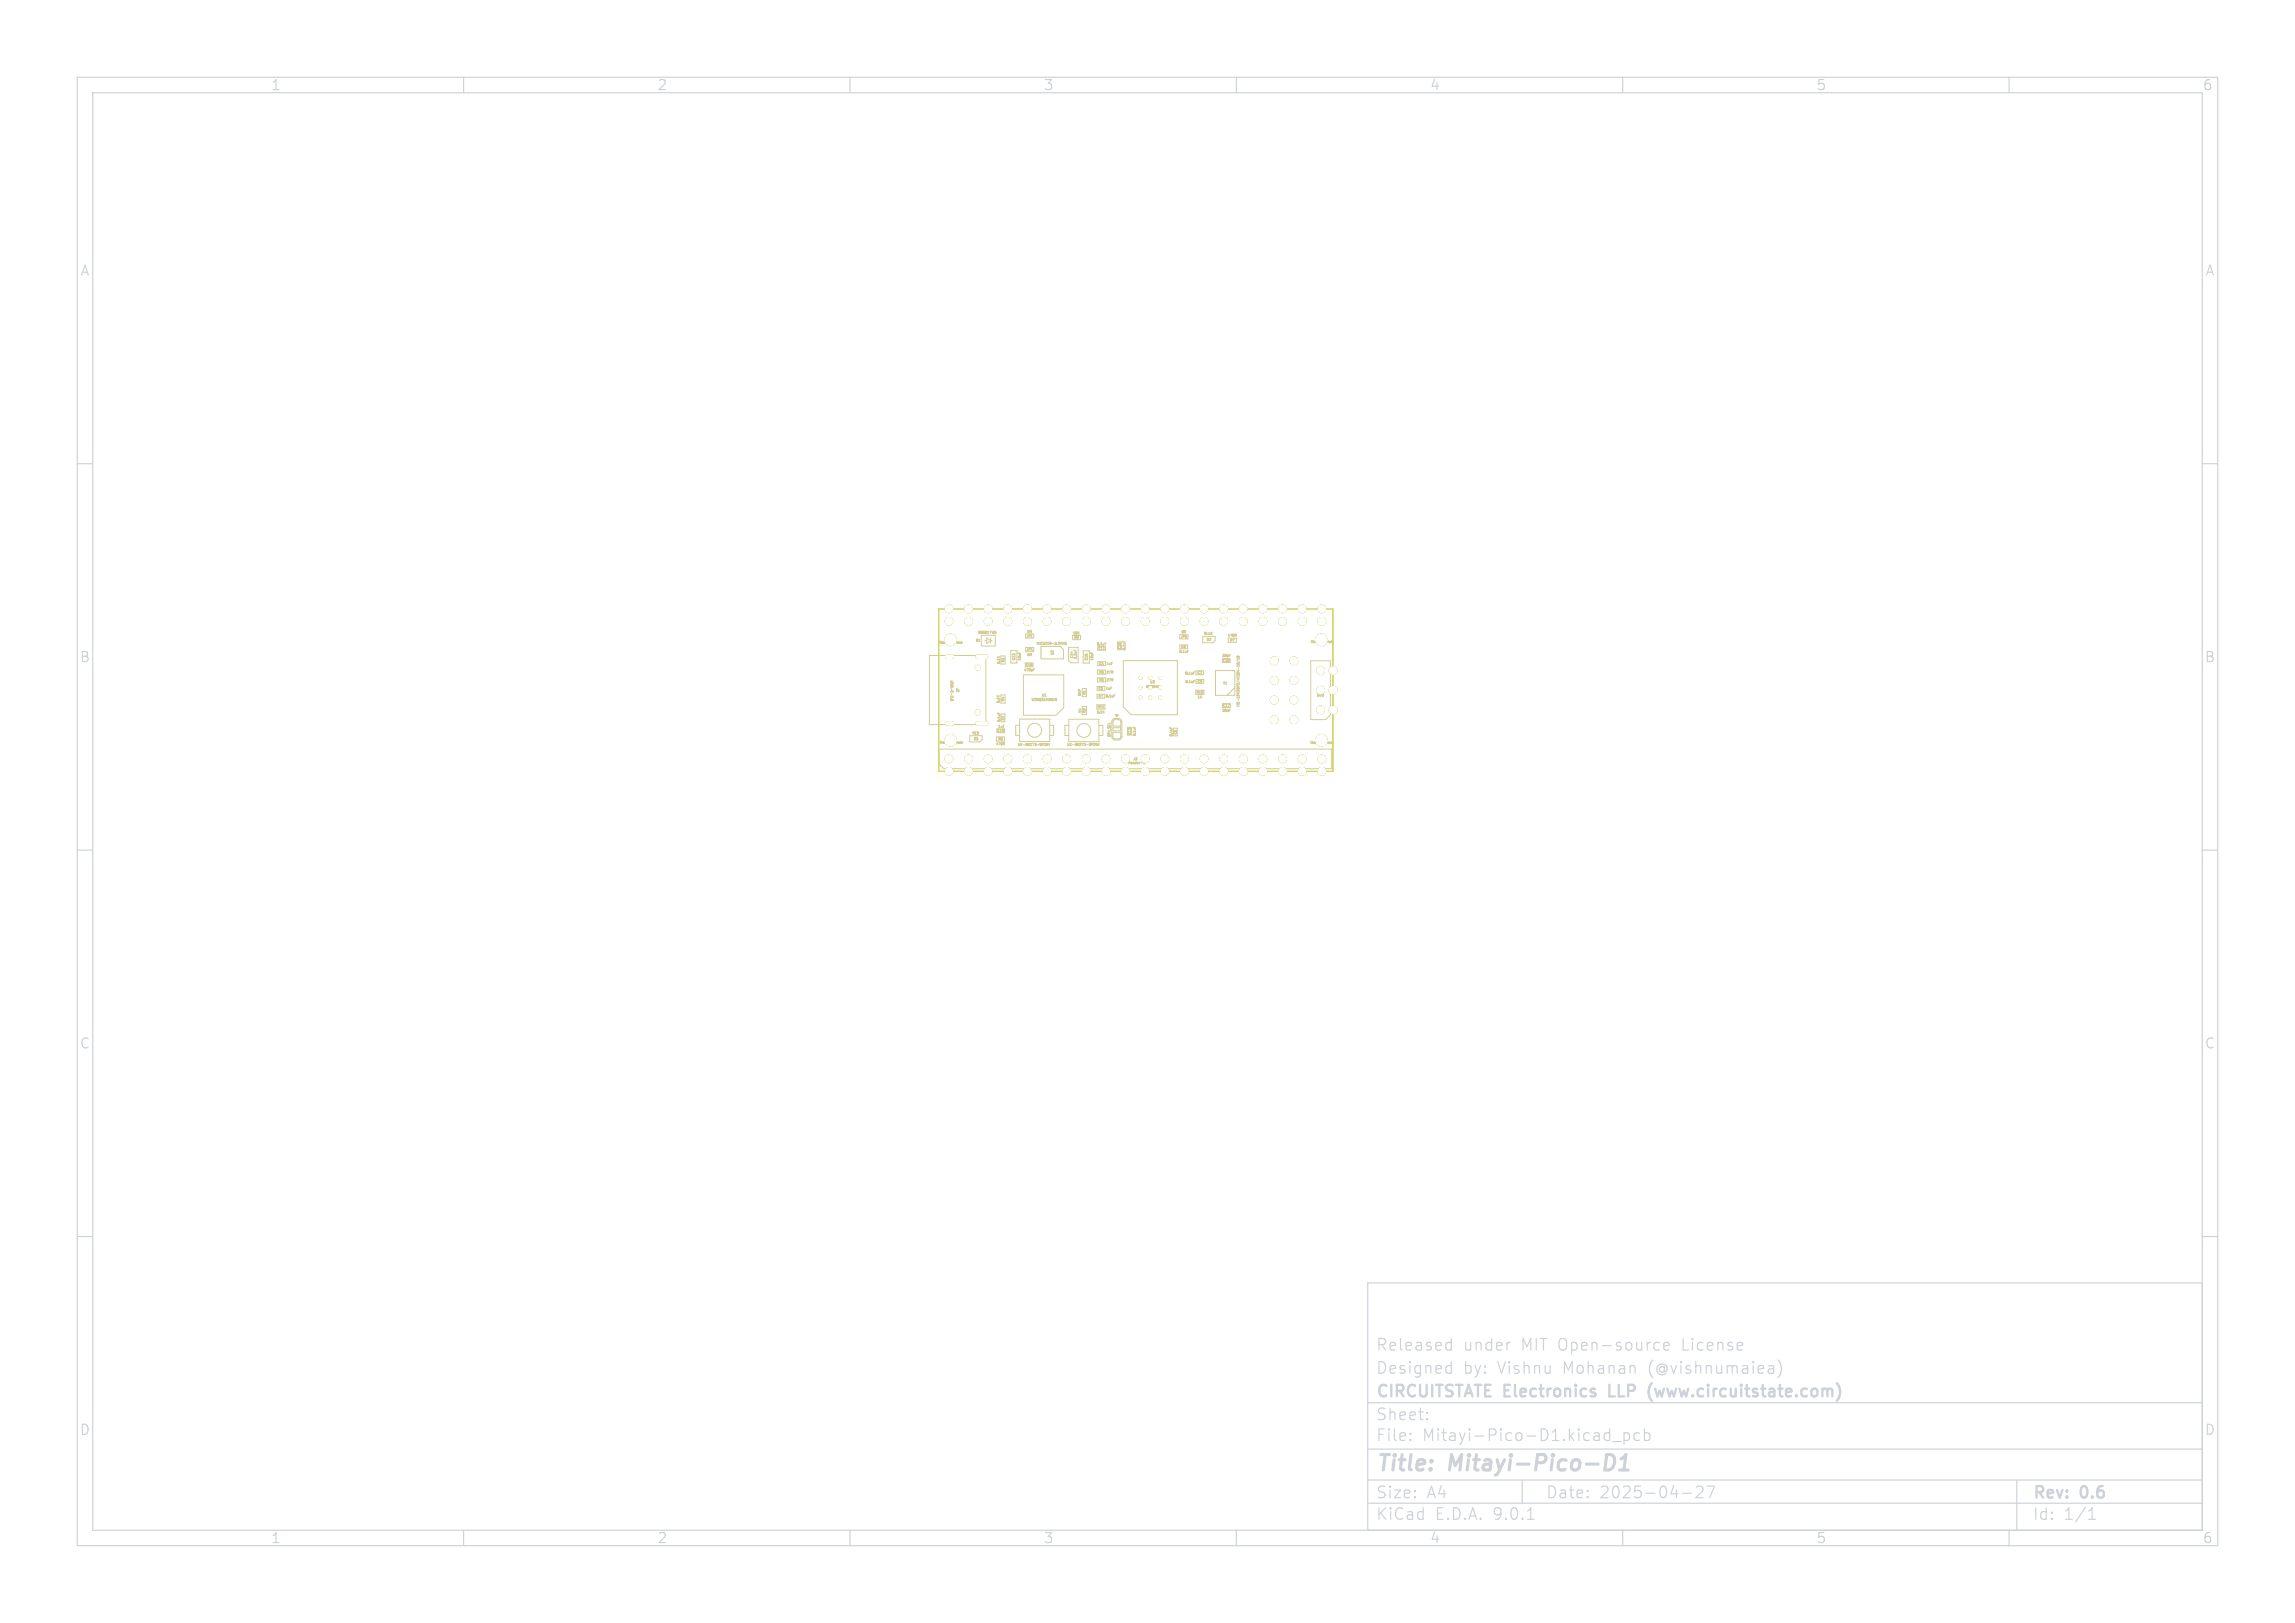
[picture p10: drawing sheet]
<svg xmlns="http://www.w3.org/2000/svg" width="297mm" height="210mm" viewBox="0 0 297 210" stroke-linecap="round" stroke-linejoin="round" font-family="sans-serif">
<defs><g id="words">
<g font-size="2.8" fill="#cdd1da">
<text x="178" y="190.9">Title:</text>
<text x="187.7" y="190.9">Mitayi-Pico-D1</text>
</g>
<g font-size="2.1" fill="#cdd1da">
<text x="178" y="178">Designed</text>
<text x="178" y="175">Released</text>
<text x="189.4" y="178">by:</text>
<text x="189.4" y="175">under</text>
<text x="193.9" y="178">Vishnu</text>
<text x="196.9" y="175">MIT Open-source</text>
<text x="202.5" y="178">Mohanan</text>
<text x="213.6" y="178">(@vishnumaiea)</text>
<text x="218" y="175">License</text>
<text x="178" y="184">Sheet:</text>
<text x="178" y="181.2">CIRCUITSTATE Electronics</text>
<text x="208.9" y="181.2">LLP</text>
<text x="214.6" y="181.2">(www.circuitstate.com)</text>
<text x="178" y="186.7">File:</text>
<text x="184.1" y="186.7">Mitayi-Pico-D1.kicad_pcb</text>
<text x="178" y="196.9">KiCad</text>
<text x="178" y="194.1">Size:</text>
<text x="184.7" y="194.1">A4</text>
<text x="185.7" y="196.9">E.D.A.</text>
<text x="193.3" y="196.9">9.0.1</text>
<text x="200" y="194.1">Date:</text>
<text x="207" y="194.1">2025-04-27</text>
<text x="263" y="194.3">Rev:</text>
<text x="263" y="196.9">Id:</text>
<text x="267.1" y="196.9">1/1</text>
<text x="269.4" y="194.3">0.6</text>
</g>
<g font-size="1.8" fill="#cdd1da">
<text x="35" y="11.9">1</text>
<text x="85" y="11.9">2</text>
<text x="135" y="11.9">3</text>
<text x="185" y="11.9">4</text>
<text x="235" y="11.9">5</text>
<text x="285" y="11.9">6</text>
<text x="10.3" y="35.9">A</text>
<text x="285.4" y="35.9">A</text>
<text x="10.3" y="85.9">B</text>
<text x="285.3" y="85.9">B</text>
<text x="10.3" y="135.9">C</text>
<text x="285.3" y="135.9">C</text>
<text x="10.3" y="185.9">D</text>
<text x="285.3" y="185.9">D</text>
<text x="35" y="199.9">1</text>
<text x="85" y="199.9">2</text>
<text x="135" y="199.9">3</text>
<text x="185" y="199.9">4</text>
<text x="235" y="199.9">5</text>
<text x="285" y="199.9">6</text>
</g>
<g font-size=".4" fill="#d2cc95">
<text x="121.5" y="83.4">MountingHole</text>
<text x="126.2" y="83.1">D1</text>
<text x="126.5" y="82.1">BS5817WS</text>
<text x="132.8" y="82.6">JP1</text>
<text x="132.9" y="82">0R</text>
<text x="134.1" y="83.5">MIC5219-3.3YM5</text>
<text x="138.8" y="82.2">10K</text>
<text x="138.9" y="82.8">R9</text>
<text x="141.9" y="83.6">0.1uF</text>
<text x="152.7" y="82.7">JP5</text>
<text x="152.8" y="84">C8</text>
<text x="152.8" y="82">0R</text>
<text x="155.8" y="82.2">BLUE</text>
<text x="156.1" y="83">D2</text>
<text x="158.8" y="82.5">470R</text>
<text x="159.1" y="83.1">R7</text>
<text x="169.6" y="83.3">MountingHole</text>
<text x="122.9" y="88" transform="rotate(90 122.9 88)">USB-C-2.0</text>
<text x="123.7" y="89" transform="rotate(90 123.7 89)">J2</text>
<text x="129.5" y="86" transform="rotate(-90 129.5 86)">5.1K</text>
<text x="130.1" y="85.8" transform="rotate(-90 130.1 85.8)">R3</text>
<text x="131.5" y="85.5" transform="rotate(-90 131.5 85.5)">C13</text>
<text x="132.2" y="85.5" transform="rotate(-90 132.2 85.5)">10uF</text>
<text x="132.5" y="86.9">470pF</text>
<text x="132.7" y="86.3">C16</text>
<text x="132.8" y="84.3">JP4</text>
<text x="132.9" y="85">0R</text>
<text x="136.4" y="84.8" transform="rotate(-90 136.4 84.8)">U2</text>
<text x="138.9" y="85.2" transform="rotate(-90 138.9 85.2)">C14</text>
<text x="139.4" y="85.4" transform="rotate(-90 139.4 85.4)">2.2uF</text>
<text x="140.6" y="90" transform="rotate(-90 140.6 90)">R1</text>
<text x="140.8" y="85.5" transform="rotate(-90 140.8 85.5)">C15</text>
<text x="141.6" y="85.5" transform="rotate(-90 141.6 85.5)">10uF</text>
<text x="142.1" y="84.2">C11</text>
<text x="142.1" y="89.3">C5</text>
<text x="142.2" y="87.2">R6</text>
<text x="142.2" y="88.2">R5</text>
<text x="142.2" y="86.1">C4</text>
<text x="143" y="89.3">1uF</text>
<text x="143.1" y="86.1">1uF</text>
<text x="143.1" y="88.3">27R</text>
<text x="143.1" y="87.3">27R</text>
<text x="145.1" y="84.1" transform="rotate(-90 145.1 84.1)">C10</text>
<text x="145.7" y="84.2" transform="rotate(-90 145.7 84.2)">0.1uF</text>
<text x="148.8" y="88.5">U3</text>
<text x="152.5" y="84.6">0.1uF</text>
<text x="153.3" y="87.4">0.1uF</text>
<text x="153.3" y="88.5">0.1uF</text>
<text x="154.8" y="89.8">R10</text>
<text x="154.9" y="87.3">C2</text>
<text x="154.9" y="88.4">C9</text>
<text x="158.1" y="85.1">30pF</text>
<text x="158.2" y="85.7">C18</text>
<text x="158.2" y="88.7">Y1</text>
<text x="170.6" y="89.7">J5</text>
<text x="125.8" y="95.1">RED</text>
<text x="125.9" y="95.9">D3</text>
<text x="129" y="94.8">C19</text>
<text x="129.1" y="95.9">R8</text>
<text x="129.1" y="94.3">1uF</text>
<text x="129.4" y="91" transform="rotate(-90 129.4 91)">5.1K</text>
<text x="129.5" y="93.5" transform="rotate(-90 129.5 93.5)">0.1uF</text>
<text x="130.1" y="90.8" transform="rotate(-90 130.1 90.8)">R4</text>
<text x="130.1" y="93.3" transform="rotate(-90 130.1 93.3)">C1</text>
<text x="133.4" y="90.8">W25Q32JVSSIQ</text>
<text x="134.8" y="90.2">U1</text>
<text x="140" y="90.2" transform="rotate(-90 140 90.2)">DNP</text>
<text x="140" y="92.3" transform="rotate(-90 140 92.3)">1K</text>
<text x="140.6" y="92.3" transform="rotate(-90 140.6 92.3)">R2</text>
<text x="141.9" y="92.4">5.1K</text>
<text x="142" y="91.7">R11</text>
<text x="142.1" y="90.4">C7</text>
<text x="143" y="90.3">0.1uF</text>
<text x="143.8" y="95.4" transform="rotate(-90 143.8 95.4)">BTN_SEL</text>
<text x="146.4" y="95.1" transform="rotate(-90 146.4 95.1)">C12</text>
<text x="147.1" y="95.3" transform="rotate(-90 147.1 95.3)">0.1uF</text>
<text x="151.8" y="95.4" transform="rotate(-90 151.8 95.4)">0.1uF</text>
<text x="152.4" y="95.1" transform="rotate(-90 152.4 95.1)">C6</text>
<text x="154.9" y="90.5">1K</text>
<text x="158.1" y="92.2">30pF</text>
<text x="158.2" y="91.6">C17</text>
<text x="160.5" y="91.6" transform="rotate(-90 160.5 91.6)">YIC-12M20P2/XT324-10/10</text>
<text x="170.4" y="90.2">SWD</text>
<text x="121.5" y="96.3">MountingHole</text>
<text x="128.8" y="96.5">470R</text>
<text x="131.6" y="96.6">UK-B0273-SP25Y</text>
<text x="138" y="96.6">UK-B0273-SP25Y</text>
<text x="145.9" y="99">Header-1</text>
<text x="146.6" y="98.5">J3</text>
<text x="169.5" y="96.3">MountingHole</text>
</g>
<text font-size=".4" fill="#fff" x="148.2" y="89.1">RP2040</text>
</g></defs>
<g fill="none" stroke="#cdd1da" stroke-width=".15">
<path d="M10 10h277v190h-277zM12 12h273v186h-273zM60 10v2M110 10v2M160 10v2M210 10v2M260 10v2M10 60h2M285 60h2M10 110h2M285 110h2M10 160h2"/>
<path d="M177 166h108v32h-108zM187.4 176.7l.4 .1M187.4 173.7l.4 .1M187.8 173.2v1.5M187.8 176.2v1.5M187.8 177.6l-.4 .1M187.8 174.6l-.4 .1M195.3 173.7h.2M214.3 173.7l.4 .1M214.7 174.6l-.4 .1M215.3 174.2l.7-.1v-.3l-.5-.1-.2 .2 .1 .7 .1 .1 .5-.1M229.3 176.7l.2 .2v.8"/>
<path d="M229.5 177.1h-.1M229.5 177.6l-.1 .1M230.1 176a1.72 1.72 0 0 1 0 2.3M285 160h2M60 198v2M110 198v2M160 198v2M177 194.5h108M177 191.5h108M177 187.5h108M177 181.5h108M182.5 186.3h.1l-.1 .1"/>
<path d="M182.5 186.3v.1M182.5 185.5v.1M182.5 185.5h.1l-.1 .1M184.7 183.6v.1M184.7 183.6h-.1l.1 .1M184.7 182.8v.1M184.7 182.8h-.1l.1 .1M197 191.5v3M197.7 196.6h.8M208.2 185.4l.1 .1M208.3 184.9v1.5M208.3 186.3l-.1 .1"/>
<path d="M208.7 186.5h1.1M210 198v2M210.2 185.4v1.5M210.2 185.5l.4-.1 .3 .3v.4l-.2 .2-.1 .1-.4-.1M212.2 185.5l-.5-.1-.2 .3v.4l.1 .2 .1 .1 .5-.1M212.8 185.5l.4-.1 .3 .3v.4l-.1 .2-.2 .1-.4-.1M212.8 184.9v1.5M217.7 193.2h1.2M219.5 192.4l.2-.1h.4a.41 .41 0 0 1 .2 .6l-.8 .9h.9M220.9 192.3h1l-.7 1.5M260 198v2M261 191.5v6.5"/>
<path d="M270.3 196.6h.9M270.3 195.5l.4-.4v1.5"/>
</g>
<path d="M207.9 188.2h.5a.97 .97 0 0 1 .4 1.5 .9 .9 0 0 1-1.1 .5zM209.6 190.2h1.1M209.8 188.8l.6-.6-.2 2" fill="none" stroke="#cdd1da" stroke-width=".4"/>
<path d="M208.3 179.2v1.5h.7M213.7 179l-.2 .4M238.1 179.6v.4v.6M213.5 180.8l.3 .5" fill="none" stroke="#cdd1da" stroke-width=".3"/>
<g fill="none" stroke="#d2cc95" stroke-width=".13">
<path d="M120.3 84.8h7.3v9h-7.3zM121.5 96.9h50.8v2.6h-50.1l-.7-.7zM122.8 95.4v.3M122.8 95.6h.1M122.8 82.4v.3M122.8 82.5h.2M122.9 95.4v.3M123 82.4v.3M123 90.4h.1M123.1 90.5v.1M123.1 90.6h.1M123.1 95.7h.1"/>
<path d="M123.1 95.5l.1-.1v.3M123.1 90.4h.1M123.1 90.6h.2M123.1 90.5h.1M123.1 90.5h.2M123.2 82.4l-.1 .2h.2M123.2 82.5v.2M123.3 90.5h.1M123.3 90.5v.1M123.3 90.6h.1M123.3 90.1v.1l-.3-.2v.2M124.2 83l.1 .3"/>
<path d="M124.3 95.9v.3M124.4 83.2l.1-.1h-.1v.2h.1M124.4 96.1l.1-.1h-.1v.2h.1M125.5 95.2h1.6v.5l-.3 .3h-1.3zM126.7 83h.1M127 82.2h1.8v1.4h-1.8zM127.4 82.9h.3M127.7 82.6l.5 .3-.5 .4zM128.2 82.9h.2M128.2 82.6v.7M128.8 81.8h.1M128.8 81.7h.1"/>
<path d="M128.9 82h-.1M128.9 81.8v.1M128.9 81.9v.1M128.9 81.9h.1M129 95.4h1v.5h-1zM129 94.3h1v.5h-1zM129 90l.2 .2M129.1 85l.1 .1M129.1 92.2v.2M129.2 92.3v.1M129.3 90l-.2 .1M129.4 85l-.2 .1"/>
<path d="M129.5 89.9h.6v1.1h-.6zM129.5 84.9h.6v1h-.6zM129.5 92.4h.6v1h-.6zM129.9 96.3l.1 .1M129.9 96.1v.2M129.9 92.7v.1M130.8 84.2h.8v1.6h-.8zM131.8 84.4v.2M131.9 84.5v.1M132 93.9h-.6v1.3h.6M132 93.1h3.9v2.9h-3.9zM132.4 87.3h5.3v4.3l-1 1h-4.3z"/>
<path d="M132.7 85.8h1v.5h-1zM132.7 82h1.1v.6h-1.1zM132.7 83.8h1.1v.5h-1.1zM133.4 82.5h.2M133.7 86.7h.1M133.7 86.5h.2M134.7 83.7h2.5l.4 .4v1.2h-2.9zM135.2 96.2l.1 .1-.2 .2h.2M135.2 90.1h.2M135.6 96.3h.1M135.6 96.2h-.1l-.1 .1h.2M135.6 96.3v.2h-.2"/>
<path d="M135.7 96.2l.1 .1M135.8 96.3v.2M135.9 93.9h.4v1.3h-.4M135.9 96.2l-.1 .1M136.7 90.6l.1 .1M136.7 90.4v.1v.2M137.5 83.4v-.3l.1 .2 .1-.2v.3M137.8 83.2h.1M137.8 83.2h.2v.1l-.2 .1M138 83.1h-.2v.1M138.3 83.8h1.2v2h-.9l-.3-.3zM138.3 93.9h-.5v1.3h.5"/>
<path d="M138.3 93.1h3.9v2.9h-3.9zM138.7 84.3v.2M138.8 82.2h1v.6h-1zM139 84.1v.1M139.1 84.1v.1M139.6 81.9l.1 .2M139.7 81.8l-.2 .1M140.1 91.4h.5v1.1h-.5zM140.1 89.1h.5v1h-.5zM140.2 84.2h.8v1.6h-.8zM140.5 89.4v.2M141.1 84.4v.1"/>
<path d="M141.3 84.4v.1M141.6 96.2h.1M141.7 96.3l-.2 .2h.2M141.7 96.2v.1M141.8 96.5h.2M141.9 96.3h-.1M141.9 96.3h.1v.2M141.9 91.2h1.1v.5h-1.1zM142 89.8h1v.5h-1zM142 88.8h1v.5h-1zM142 96.5h.1M142 96.2h-.1l-.1 .1"/>
<path d="M142 86.7h1.1v.5h-1.1zM142 87.7h1.1v.5h-1.1zM142.1 85.6h1v.5h-1zM142.1 83.6h1v.5h-1zM142.1 96.2l.1 .1M142.2 96.3v.2M142.2 93.9h.5v1.3h-.5M142.3 96.2l-.1 .1M142.7 91.6h.1M142.8 84h.1M142.8 92.1l.1 .2M142.9 92l-.2 .1"/>
<path d="M143 83.3h.1M143 83.2h.1M144 94.2h1v.4h-1zM144 94.8h1v.7l-.2 .1-.7-.1-.1-.2zM144.1 93.2l.2-.1 .6 .1 .1 .2v.6h-1v-.6zM144.2 90h.1M144.2 89.9h.1M144.6 83.1h.5v1h-.5zM145.2 93.4a.45 .45 0 0 0-.5-.4h-.4a.45 .45 0 0 0-.4 .4v1.9a.45 .45 0 0 0 .4 .5h.4a.45 .45 0 0 0 .5-.5M145.2 93.4v1.9M145.3 82.9v.2M145.4 85.5h7v7h-6l-1-1z"/>
<path d="M145.5 83v.1M145.9 94.1h.5v1h-.5zM146.6 94v.2M146.8 94.1v.1M147.6 98.7h.2M148 98.8h.2M148 98.6l.1-.1v.3M149.9 88.7h.1M149.9 89h.1M150 88.7h.1M150 88.7v.3M150 89h.1"/>
<path d="M151.4 94.1v.1M151.5 94.1v.1M151.8 94.2h.6v1h-.6zM152.7 82.1h1v.6h-1zM152.7 83.5h1v.5h-1zM153.7 84.3h.1M153.7 84.1h.1M154.5 87.1h.1M154.5 86.9h.1M154.5 88.2h.1M154.5 88h.1M154.8 89.3h1v.6h-1z"/>
<path d="M154.8 86.8h1v.5h-1zM154.8 87.9h1v.5h-1zM155.6 82.4h1.6v.5l-.2 .3h-1.4zM157.3 86.8h2.5v3.2h-2.5zM158.2 85.2h1v.5h-1zM158.2 91h1v.5h-1zM158.9 91.1h.2l-.1 .3M158.9 82.6h1.1v.5h-1.1zM159.1 91.9h.1M159.1 91.8h.1M159.1 84.8h.1M159.1 84.7h.1"/>
<path d="M159.8 89l-1 1M159.9 82.2l.1 .2M159.9 82.1v.1M160.1 85.4l.3 .3M160.1 85.9l.1-.1 .2 .1M160.1 85.9h.1M160.1 84.9h.2l.1 .1-.2 .1zM160.1 85.9h.3M160.4 85.2v.2M160.4 86.1v.1M160.4 86.2h-.3h.1M160.4 85.9h.1"/>
<path d="M160.4 85.3h-.3l.1 .1M169.6 85.5h2.6v7l-.7 .6h-1.9zM170.8 82.4v.3M170.8 95.5v.3M170.8 82.5h.2M170.8 95.6h.2M171 82.4v.3M171 95.5v.3M171.1 82.4h.2l-.1 .1 .1 .1h-.2M171.1 95.5h.2l-.2 .3h.2M171.1 95.5h.1M172.3 95.9v.3"/>
<path d="M172.3 83.1v.1M172.3 82.9v.2M172.3 83.2h.1M172.4 96.1l.1-.1-.1 .1v.1h.1M172.5 83v.2h.1M172.5 83h.1M172.5 83h.1l-.2 .1"/>
<circle cx="133.9" cy="94.5" r=".9"/>
<circle cx="140.3" cy="94.5" r=".9"/>
</g>
<g fill="#d2cc95" stroke="#d2cc95" stroke-width=".13">
<path d="M144.3 92.5h.4l-.2 .3z"/>
<circle cx="171" cy="82.8" r=".75"/>
<circle cx="147.6" cy="90.3" r=".17"/>
<circle cx="148.9" cy="90.3" r=".18"/>
<circle cx="150.1" cy="90.3" r=".17"/>
<circle cx="147.6" cy="89" r=".17"/>
<circle cx="150.1" cy="89" r=".17"/>
<circle cx="147.6" cy="87.7" r=".17"/>
<circle cx="148.9" cy="87.7" r=".18"/>
<circle cx="150.1" cy="87.7" r=".17"/>
<circle cx="172.5" cy="91.9" r=".5"/>
<circle cx="170.9" cy="91.9" r=".5"/>
<circle cx="172.5" cy="89.3" r=".5"/>
<circle cx="170.9" cy="89.3" r=".5"/>
<circle cx="172.5" cy="86.8" r=".5"/>
<circle cx="170.9" cy="86.8" r=".5"/>
<circle cx="171" cy="95.8" r=".75"/>
<circle cx="126.5" cy="86.4" r=".33"/>
<circle cx="126.5" cy="92.2" r=".33"/>
<circle cx="123" cy="82.8" r=".75"/>
<circle cx="123" cy="95.8" r=".75"/>
<circle cx="122.8" cy="99.8" r=".5"/>
<circle cx="122.8" cy="98.2" r=".5"/>
<circle cx="125.3" cy="99.8" r=".5"/>
<circle cx="125.3" cy="98.2" r=".5"/>
<circle cx="127.9" cy="99.8" r=".5"/>
<circle cx="127.9" cy="98.2" r=".5"/>
<circle cx="130.4" cy="99.8" r=".5"/>
<circle cx="130.4" cy="98.2" r=".5"/>
<circle cx="133" cy="99.8" r=".5"/>
<circle cx="133" cy="98.2" r=".5"/>
<circle cx="135.5" cy="99.8" r=".5"/>
<circle cx="135.5" cy="98.2" r=".5"/>
<circle cx="138" cy="99.8" r=".5"/>
<circle cx="138" cy="98.2" r=".5"/>
<circle cx="140.6" cy="99.8" r=".5"/>
<circle cx="140.6" cy="98.2" r=".5"/>
<circle cx="143.1" cy="99.8" r=".5"/>
<circle cx="143.1" cy="98.2" r=".5"/>
<circle cx="145.7" cy="99.8" r=".5"/>
<circle cx="145.7" cy="98.2" r=".5"/>
<circle cx="148.2" cy="99.8" r=".5"/>
<circle cx="148.2" cy="98.2" r=".5"/>
<circle cx="150.7" cy="99.8" r=".5"/>
<circle cx="150.7" cy="98.2" r=".5"/>
<circle cx="153.3" cy="99.8" r=".5"/>
<circle cx="153.3" cy="98.2" r=".5"/>
<circle cx="155.8" cy="99.8" r=".5"/>
<circle cx="155.8" cy="98.2" r=".5"/>
<circle cx="158.4" cy="99.8" r=".5"/>
<circle cx="158.4" cy="98.2" r=".5"/>
<circle cx="160.9" cy="99.8" r=".5"/>
<circle cx="160.9" cy="98.2" r=".5"/>
<circle cx="163.4" cy="99.8" r=".5"/>
<circle cx="163.4" cy="98.2" r=".5"/>
<circle cx="166" cy="99.8" r=".5"/>
<circle cx="166" cy="98.2" r=".5"/>
<circle cx="168.5" cy="99.8" r=".5"/>
<circle cx="168.5" cy="98.2" r=".5"/>
<circle cx="171.1" cy="99.8" r=".5"/>
<circle cx="171.1" cy="98.2" r=".5"/>
<circle cx="164.9" cy="93.1" r=".5"/>
<circle cx="167.4" cy="93.1" r=".5"/>
<circle cx="164.9" cy="90.6" r=".5"/>
<circle cx="167.4" cy="90.6" r=".5"/>
<circle cx="164.9" cy="88" r=".5"/>
<circle cx="167.4" cy="88" r=".5"/>
<circle cx="164.9" cy="85.5" r=".5"/>
<circle cx="167.4" cy="85.5" r=".5"/>
<circle cx="122.8" cy="78.8" r=".5"/>
<circle cx="122.8" cy="80.4" r=".5"/>
<circle cx="125.3" cy="78.8" r=".5"/>
<circle cx="125.3" cy="80.4" r=".5"/>
<circle cx="127.9" cy="78.8" r=".5"/>
<circle cx="127.9" cy="80.4" r=".5"/>
<circle cx="130.4" cy="78.8" r=".5"/>
<circle cx="130.4" cy="80.4" r=".5"/>
<circle cx="133" cy="78.8" r=".5"/>
<circle cx="133" cy="80.4" r=".5"/>
<circle cx="135.5" cy="78.8" r=".5"/>
<circle cx="135.5" cy="80.4" r=".5"/>
<circle cx="138" cy="78.8" r=".5"/>
<circle cx="138" cy="80.4" r=".5"/>
<circle cx="140.6" cy="78.8" r=".5"/>
<circle cx="140.6" cy="80.4" r=".5"/>
<circle cx="143.1" cy="78.8" r=".5"/>
<circle cx="143.1" cy="80.4" r=".5"/>
<circle cx="145.7" cy="78.8" r=".5"/>
<circle cx="145.7" cy="80.4" r=".5"/>
<circle cx="148.2" cy="78.8" r=".5"/>
<circle cx="148.2" cy="80.4" r=".5"/>
<circle cx="150.7" cy="78.8" r=".5"/>
<circle cx="150.7" cy="80.4" r=".5"/>
<circle cx="153.3" cy="78.8" r=".5"/>
<circle cx="153.3" cy="80.4" r=".5"/>
<circle cx="155.8" cy="78.8" r=".5"/>
<circle cx="155.8" cy="80.4" r=".5"/>
<circle cx="158.4" cy="78.8" r=".5"/>
<circle cx="158.4" cy="80.4" r=".5"/>
<circle cx="160.9" cy="78.8" r=".5"/>
<circle cx="160.9" cy="80.4" r=".5"/>
<circle cx="163.4" cy="78.8" r=".5"/>
<circle cx="163.4" cy="80.4" r=".5"/>
<circle cx="166" cy="78.8" r=".5"/>
<circle cx="166" cy="80.4" r=".5"/>
<circle cx="168.5" cy="78.8" r=".5"/>
<circle cx="168.5" cy="80.4" r=".5"/>
<circle cx="171.1" cy="78.8" r=".5"/>
<circle cx="171.1" cy="80.4" r=".5"/>
</g>
<path d="M122.6 85h.6M122.6 93.6h.6M126.5 85h1.1M126.5 93.6h1.1" fill="none" stroke="#d2cc95" stroke-width=".6"/>
<path d="M121.5 78.8h51v21h-51z" fill="none" stroke="#c2c200" stroke-width=".13"/>
<g fill="#c2c200" stroke="#c2c200" stroke-width=".13">
<circle cx="171" cy="82.8" r=".75"/>
<circle cx="147.6" cy="90.3" r=".17"/>
<circle cx="148.9" cy="90.3" r=".18"/>
<circle cx="150.1" cy="90.3" r=".17"/>
<circle cx="147.6" cy="89" r=".17"/>
<circle cx="150.1" cy="89" r=".17"/>
<circle cx="147.6" cy="87.7" r=".17"/>
<circle cx="148.9" cy="87.7" r=".18"/>
<circle cx="150.1" cy="87.7" r=".17"/>
<circle cx="172.5" cy="91.9" r=".5"/>
<circle cx="170.9" cy="91.9" r=".5"/>
<circle cx="172.5" cy="89.3" r=".5"/>
<circle cx="170.9" cy="89.3" r=".5"/>
<circle cx="172.5" cy="86.8" r=".5"/>
<circle cx="170.9" cy="86.8" r=".5"/>
<circle cx="171" cy="95.8" r=".75"/>
<circle cx="126.5" cy="86.4" r=".33"/>
<circle cx="126.5" cy="92.2" r=".33"/>
<circle cx="123" cy="82.8" r=".75"/>
<circle cx="123" cy="95.8" r=".75"/>
<circle cx="122.8" cy="99.8" r=".5"/>
<circle cx="122.8" cy="98.2" r=".5"/>
<circle cx="125.3" cy="99.8" r=".5"/>
<circle cx="125.3" cy="98.2" r=".5"/>
<circle cx="127.9" cy="99.8" r=".5"/>
<circle cx="127.9" cy="98.2" r=".5"/>
<circle cx="130.4" cy="99.8" r=".5"/>
<circle cx="130.4" cy="98.2" r=".5"/>
<circle cx="133" cy="99.8" r=".5"/>
<circle cx="133" cy="98.2" r=".5"/>
<circle cx="135.5" cy="99.8" r=".5"/>
<circle cx="135.5" cy="98.2" r=".5"/>
<circle cx="138" cy="99.8" r=".5"/>
<circle cx="138" cy="98.2" r=".5"/>
<circle cx="140.6" cy="99.8" r=".5"/>
<circle cx="140.6" cy="98.2" r=".5"/>
<circle cx="143.1" cy="99.8" r=".5"/>
<circle cx="143.1" cy="98.2" r=".5"/>
<circle cx="145.7" cy="99.8" r=".5"/>
<circle cx="145.7" cy="98.2" r=".5"/>
<circle cx="148.2" cy="99.8" r=".5"/>
<circle cx="148.2" cy="98.2" r=".5"/>
<circle cx="150.7" cy="99.8" r=".5"/>
<circle cx="150.7" cy="98.2" r=".5"/>
<circle cx="153.3" cy="99.8" r=".5"/>
<circle cx="153.3" cy="98.2" r=".5"/>
<circle cx="155.8" cy="99.8" r=".5"/>
<circle cx="155.8" cy="98.2" r=".5"/>
<circle cx="158.4" cy="99.8" r=".5"/>
<circle cx="158.4" cy="98.2" r=".5"/>
<circle cx="160.9" cy="99.8" r=".5"/>
<circle cx="160.9" cy="98.2" r=".5"/>
<circle cx="163.4" cy="99.8" r=".5"/>
<circle cx="163.4" cy="98.2" r=".5"/>
<circle cx="166" cy="99.8" r=".5"/>
<circle cx="166" cy="98.2" r=".5"/>
<circle cx="168.5" cy="99.8" r=".5"/>
<circle cx="168.5" cy="98.2" r=".5"/>
<circle cx="171.1" cy="99.8" r=".5"/>
<circle cx="171.1" cy="98.2" r=".5"/>
<circle cx="164.9" cy="93.1" r=".5"/>
<circle cx="167.4" cy="93.1" r=".5"/>
<circle cx="164.9" cy="90.6" r=".5"/>
<circle cx="167.4" cy="90.6" r=".5"/>
<circle cx="164.9" cy="88" r=".5"/>
<circle cx="167.4" cy="88" r=".5"/>
<circle cx="164.9" cy="85.5" r=".5"/>
<circle cx="167.4" cy="85.5" r=".5"/>
<circle cx="122.8" cy="78.8" r=".5"/>
<circle cx="122.8" cy="80.4" r=".5"/>
<circle cx="125.3" cy="78.8" r=".5"/>
<circle cx="125.3" cy="80.4" r=".5"/>
<circle cx="127.9" cy="78.8" r=".5"/>
<circle cx="127.9" cy="80.4" r=".5"/>
<circle cx="130.4" cy="78.8" r=".5"/>
<circle cx="130.4" cy="80.4" r=".5"/>
<circle cx="133" cy="78.8" r=".5"/>
<circle cx="133" cy="80.4" r=".5"/>
<circle cx="135.5" cy="78.8" r=".5"/>
<circle cx="135.5" cy="80.4" r=".5"/>
<circle cx="138" cy="78.8" r=".5"/>
<circle cx="138" cy="80.4" r=".5"/>
<circle cx="140.6" cy="78.8" r=".5"/>
<circle cx="140.6" cy="80.4" r=".5"/>
<circle cx="143.1" cy="78.8" r=".5"/>
<circle cx="143.1" cy="80.4" r=".5"/>
<circle cx="145.7" cy="78.8" r=".5"/>
<circle cx="145.7" cy="80.4" r=".5"/>
<circle cx="148.2" cy="78.8" r=".5"/>
<circle cx="148.2" cy="80.4" r=".5"/>
<circle cx="150.7" cy="78.8" r=".5"/>
<circle cx="150.7" cy="80.4" r=".5"/>
<circle cx="153.3" cy="78.8" r=".5"/>
<circle cx="153.3" cy="80.4" r=".5"/>
<circle cx="155.8" cy="78.8" r=".5"/>
<circle cx="155.8" cy="80.4" r=".5"/>
<circle cx="158.4" cy="78.8" r=".5"/>
<circle cx="158.4" cy="80.4" r=".5"/>
<circle cx="160.9" cy="78.8" r=".5"/>
<circle cx="160.9" cy="80.4" r=".5"/>
<circle cx="163.4" cy="78.8" r=".5"/>
<circle cx="163.4" cy="80.4" r=".5"/>
<circle cx="166" cy="78.8" r=".5"/>
<circle cx="166" cy="80.4" r=".5"/>
<circle cx="168.5" cy="78.8" r=".5"/>
<circle cx="168.5" cy="80.4" r=".5"/>
<circle cx="171.1" cy="78.8" r=".5"/>
<circle cx="171.1" cy="80.4" r=".5"/>
</g>
<path d="M122.6 85h.6M122.6 93.6h.6M126.5 85h1.1M126.5 93.6h1.1" fill="none" stroke="#c2c200" stroke-width=".6"/>
<g fill="#fff" stroke="#fff" stroke-width=".13">
<circle cx="171" cy="82.8" r=".75"/>
<circle cx="147.6" cy="90.3" r=".17"/>
<circle cx="148.9" cy="90.3" r=".18"/>
<circle cx="150.1" cy="90.3" r=".17"/>
<circle cx="147.6" cy="89" r=".17"/>
<circle cx="150.1" cy="89" r=".17"/>
<circle cx="147.6" cy="87.7" r=".17"/>
<circle cx="148.9" cy="87.7" r=".18"/>
<circle cx="150.1" cy="87.7" r=".17"/>
<circle cx="172.5" cy="91.9" r=".5"/>
<circle cx="170.9" cy="91.9" r=".5"/>
<circle cx="172.5" cy="89.3" r=".5"/>
<circle cx="170.9" cy="89.3" r=".5"/>
<circle cx="172.5" cy="86.8" r=".5"/>
<circle cx="170.9" cy="86.8" r=".5"/>
<circle cx="171" cy="95.8" r=".75"/>
<circle cx="126.5" cy="86.4" r=".33"/>
<circle cx="126.5" cy="92.2" r=".33"/>
<circle cx="123" cy="82.8" r=".75"/>
<circle cx="123" cy="95.8" r=".75"/>
<circle cx="122.8" cy="99.8" r=".5"/>
<circle cx="122.8" cy="98.2" r=".5"/>
<circle cx="125.3" cy="99.8" r=".5"/>
<circle cx="125.3" cy="98.2" r=".5"/>
<circle cx="127.9" cy="99.8" r=".5"/>
<circle cx="127.9" cy="98.2" r=".5"/>
<circle cx="130.4" cy="99.8" r=".5"/>
<circle cx="130.4" cy="98.2" r=".5"/>
<circle cx="133" cy="99.8" r=".5"/>
<circle cx="133" cy="98.2" r=".5"/>
<circle cx="135.5" cy="99.8" r=".5"/>
<circle cx="135.5" cy="98.2" r=".5"/>
<circle cx="138" cy="99.8" r=".5"/>
<circle cx="138" cy="98.2" r=".5"/>
<circle cx="140.6" cy="99.8" r=".5"/>
<circle cx="140.6" cy="98.2" r=".5"/>
<circle cx="143.1" cy="99.8" r=".5"/>
<circle cx="143.1" cy="98.2" r=".5"/>
<circle cx="145.7" cy="99.8" r=".5"/>
<circle cx="145.7" cy="98.2" r=".5"/>
<circle cx="148.2" cy="99.8" r=".5"/>
<circle cx="148.2" cy="98.2" r=".5"/>
<circle cx="150.7" cy="99.8" r=".5"/>
<circle cx="150.7" cy="98.2" r=".5"/>
<circle cx="153.3" cy="99.8" r=".5"/>
<circle cx="153.3" cy="98.2" r=".5"/>
<circle cx="155.8" cy="99.8" r=".5"/>
<circle cx="155.8" cy="98.2" r=".5"/>
<circle cx="158.4" cy="99.8" r=".5"/>
<circle cx="158.4" cy="98.2" r=".5"/>
<circle cx="160.9" cy="99.8" r=".5"/>
<circle cx="160.9" cy="98.2" r=".5"/>
<circle cx="163.4" cy="99.8" r=".5"/>
<circle cx="163.4" cy="98.2" r=".5"/>
<circle cx="166" cy="99.8" r=".5"/>
<circle cx="166" cy="98.2" r=".5"/>
<circle cx="168.5" cy="99.8" r=".5"/>
<circle cx="168.5" cy="98.2" r=".5"/>
<circle cx="171.1" cy="99.8" r=".5"/>
<circle cx="171.1" cy="98.2" r=".5"/>
<circle cx="164.9" cy="93.1" r=".5"/>
<circle cx="167.4" cy="93.1" r=".5"/>
<circle cx="164.9" cy="90.6" r=".5"/>
<circle cx="167.4" cy="90.6" r=".5"/>
<circle cx="164.9" cy="88" r=".5"/>
<circle cx="167.4" cy="88" r=".5"/>
<circle cx="164.9" cy="85.5" r=".5"/>
<circle cx="167.4" cy="85.5" r=".5"/>
<circle cx="122.8" cy="78.8" r=".5"/>
<circle cx="122.8" cy="80.4" r=".5"/>
<circle cx="125.3" cy="78.8" r=".5"/>
<circle cx="125.3" cy="80.4" r=".5"/>
<circle cx="127.9" cy="78.8" r=".5"/>
<circle cx="127.9" cy="80.4" r=".5"/>
<circle cx="130.4" cy="78.8" r=".5"/>
<circle cx="130.4" cy="80.4" r=".5"/>
<circle cx="133" cy="78.8" r=".5"/>
<circle cx="133" cy="80.4" r=".5"/>
<circle cx="135.5" cy="78.8" r=".5"/>
<circle cx="135.5" cy="80.4" r=".5"/>
<circle cx="138" cy="78.8" r=".5"/>
<circle cx="138" cy="80.4" r=".5"/>
<circle cx="140.6" cy="78.8" r=".5"/>
<circle cx="140.6" cy="80.4" r=".5"/>
<circle cx="143.1" cy="78.8" r=".5"/>
<circle cx="143.1" cy="80.4" r=".5"/>
<circle cx="145.7" cy="78.8" r=".5"/>
<circle cx="145.7" cy="80.4" r=".5"/>
<circle cx="148.2" cy="78.8" r=".5"/>
<circle cx="148.2" cy="80.4" r=".5"/>
<circle cx="150.7" cy="78.8" r=".5"/>
<circle cx="150.7" cy="80.4" r=".5"/>
<circle cx="153.3" cy="78.8" r=".5"/>
<circle cx="153.3" cy="80.4" r=".5"/>
<circle cx="155.8" cy="78.8" r=".5"/>
<circle cx="155.8" cy="80.4" r=".5"/>
<circle cx="158.4" cy="78.8" r=".5"/>
<circle cx="158.4" cy="80.4" r=".5"/>
<circle cx="160.9" cy="78.8" r=".5"/>
<circle cx="160.9" cy="80.4" r=".5"/>
<circle cx="163.4" cy="78.8" r=".5"/>
<circle cx="163.4" cy="80.4" r=".5"/>
<circle cx="166" cy="78.8" r=".5"/>
<circle cx="166" cy="80.4" r=".5"/>
<circle cx="168.5" cy="78.8" r=".5"/>
<circle cx="168.5" cy="80.4" r=".5"/>
<circle cx="171.1" cy="78.8" r=".5"/>
<circle cx="171.1" cy="80.4" r=".5"/>
</g>
<path d="M122.6 85h.6M122.6 93.6h.6M126.5 85h1.1M126.5 93.6h1.1" fill="none" stroke="#fff" stroke-width=".6"/>
<use href="#words"/>
</svg>
